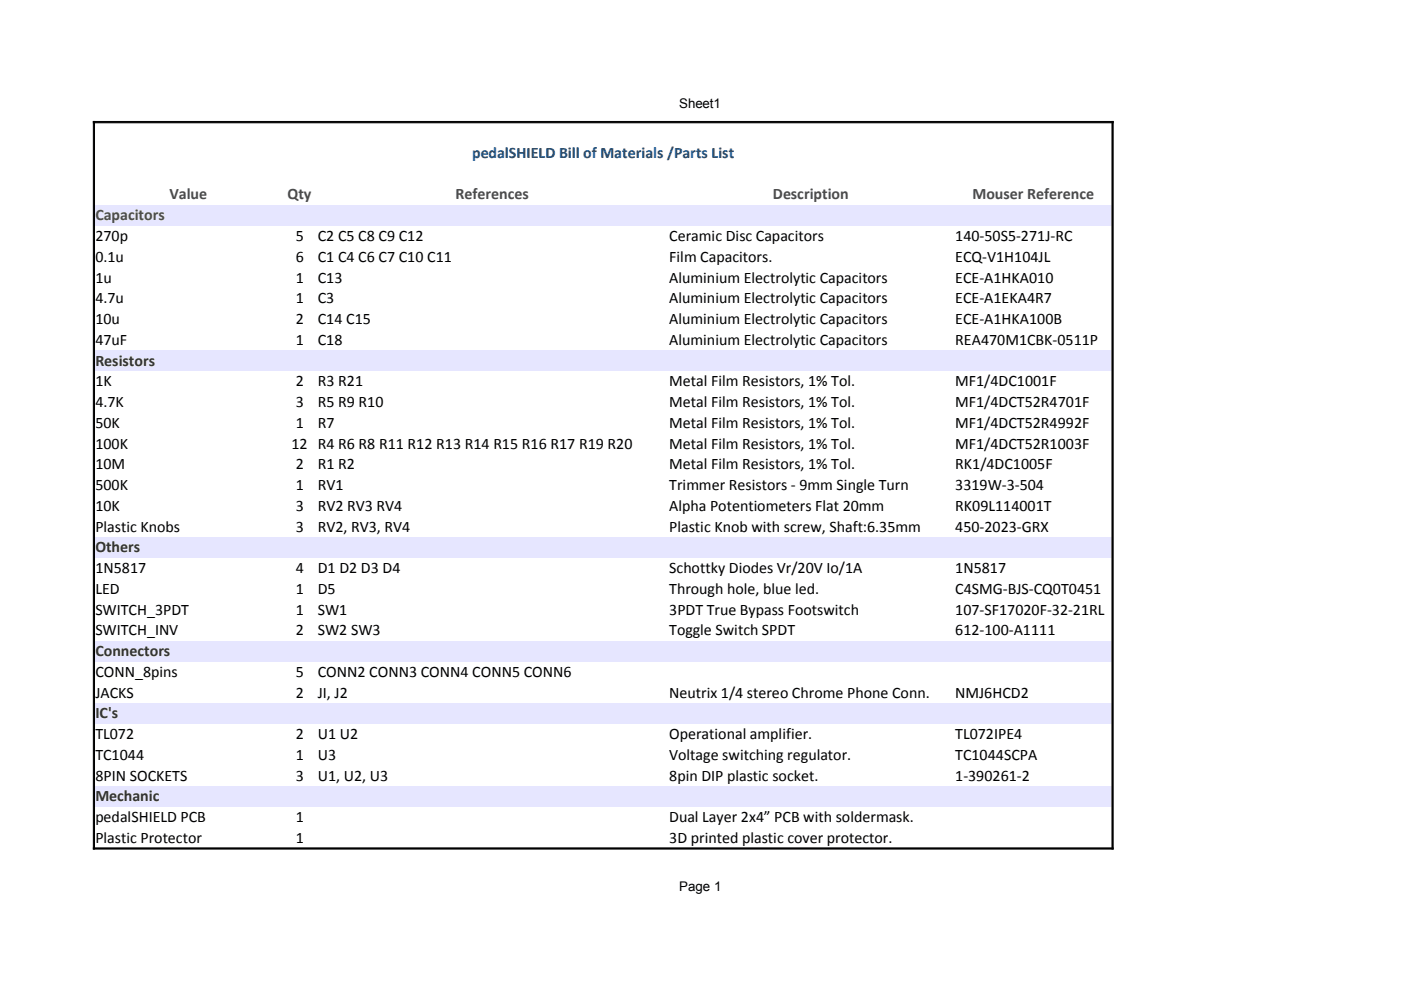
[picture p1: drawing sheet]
<svg xmlns="http://www.w3.org/2000/svg" width="297mm" height="210mm" viewBox="0 0 297 210" stroke-linecap="round" stroke-linejoin="round" font-family="sans-serif">
<defs><g id="words">
<text font-size="3.4" fill="#004586" x="100.1" y="33.5">pedalSHIELD Bill of Materials /Parts List</text>
<g font-size="3.4" fill="#4c4c4c">
<text x="20.2" y="46.7">Capacitors</text>
<text x="35.9" y="42.3">Value</text>
<text x="61" y="42.3">Qty</text>
<text x="96.6" y="42.3">References</text>
<text x="163.9" y="42.3">Description</text>
<text x="206.2" y="42.3">Mouser Reference</text>
</g>
<g font-size="3.4">
<text x="20.2" y="51.1">270p</text>
<text x="62.7" y="51.1">5</text>
<text x="67.4" y="51.1">C2 C5 C8 C9 C12</text>
<text x="141.9" y="51.1">Ceramic Disc Capacitors</text>
<text x="202.5" y="51.1">140-50S5-271J-RC</text>
<text x="20.2" y="55.5">0.1u</text>
<text x="20.2" y="59.9">1u</text>
<text x="62.7" y="55.5">6</text>
<text x="62.7" y="59.9">1</text>
<text x="67.4" y="55.5">C1 C4 C6 C7 C10 C11</text>
<text x="67.4" y="59.9">C13</text>
<text x="141.9" y="55.5">Film Capacitors.</text>
<text x="141.9" y="59.9">Aluminium Electrolytic Capacitors</text>
<text x="202.5" y="55.5">ECQ-V1H104JL</text>
<text x="202.5" y="59.9">ECE-A1HKA010</text>
<text x="20.2" y="64.3">4.7u</text>
<text x="62.7" y="64.3">1</text>
<text x="67.4" y="64.3">C3</text>
<text x="141.9" y="64.3">Aluminium Electrolytic Capacitors</text>
<text x="202.5" y="64.3">ECE-A1EKA4R7</text>
<text x="20.2" y="68.7">10u</text>
<text x="62.7" y="68.7">2</text>
<text x="67.4" y="68.7">C14 C15</text>
<text x="141.9" y="68.7">Aluminium Electrolytic Capacitors</text>
<text x="202.5" y="68.7">ECE-A1HKA100B</text>
<text x="20.2" y="73.1">47uF</text>
<text x="62.7" y="73.1">1</text>
<text x="67.4" y="73.1">C18</text>
<text x="141.9" y="73.1">Aluminium Electrolytic Capacitors</text>
<text x="202.5" y="73.1">REA470M1CBK-0511P</text>
<text x="20.2" y="81.9">1K</text>
<text x="62.7" y="81.9">2</text>
<text x="67.4" y="81.9">R3 R21</text>
<text x="141.9" y="81.9">Metal Film Resistors, 1% Tol.</text>
<text x="202.5" y="81.9">MF1/4DC1001F</text>
<text x="20.2" y="86.3">4.7K</text>
<text x="62.7" y="86.3">3</text>
<text x="67.4" y="86.3">R5 R9 R10</text>
<text x="141.9" y="86.3">Metal Film Resistors, 1% Tol.</text>
<text x="202.5" y="86.3">MF1/4DCT52R4701F</text>
<text x="20.2" y="90.7">50K</text>
<text x="20.2" y="95.1">100K</text>
<text x="61.8" y="95.1">12 R4 R6 R8 R11 R12 R13 R14 R15 R16 R17 R19 R20</text>
<text x="62.7" y="90.7">1</text>
<text x="67.4" y="90.7">R7</text>
<text x="141.9" y="90.7">Metal Film Resistors, 1% Tol.</text>
<text x="141.9" y="95.1">Metal Film Resistors, 1% Tol.</text>
<text x="202.5" y="90.7">MF1/4DCT52R4992F</text>
<text x="202.5" y="95.1">MF1/4DCT52R1003F</text>
<text x="20.2" y="99.5">10M</text>
<text x="62.7" y="99.5">2</text>
<text x="67.4" y="99.5">R1 R2</text>
<text x="141.9" y="99.5">Metal Film Resistors, 1% Tol.</text>
<text x="202.5" y="99.5">RK1/4DC1005F</text>
<text x="20.2" y="103.9">500K</text>
<text x="62.7" y="103.9">1</text>
<text x="67.4" y="103.9">RV1</text>
<text x="141.9" y="103.9">Trimmer Resistors - 9mm Single Turn</text>
<text x="202.5" y="103.9">3319W-3-504</text>
<text x="20.2" y="108.3">10K</text>
<text x="20.2" y="112.7">Plastic Knobs</text>
<text x="62.7" y="108.3">3</text>
<text x="62.7" y="112.7">3</text>
<text x="67.4" y="108.3">RV2 RV3 RV4</text>
<text x="67.4" y="112.7">RV2, RV3, RV4</text>
<text x="141.9" y="108.3">Alpha Potentiometers Flat 20mm</text>
<text x="141.9" y="112.7">Plastic Knob with screw, Shaft:6.35mm</text>
<text x="202.5" y="108.3">RK09L114001T</text>
<text x="202.5" y="112.7">450-2023-GRX</text>
<text x="20.2" y="121.5">1N5817</text>
<text x="20.2" y="125.9">LED</text>
<text x="62.7" y="121.5">4</text>
<text x="62.7" y="125.9">1</text>
<text x="67.4" y="121.5">D1 D2 D3 D4</text>
<text x="67.4" y="125.9">D5</text>
<text x="141.9" y="121.5">Schottky Diodes Vr/20V Io/1A</text>
<text x="141.9" y="125.9">Through hole, blue led.</text>
<text x="202.5" y="121.5">1N5817</text>
<text x="202.5" y="125.9">C4SMG-BJS-CQ0T0451</text>
<text x="20.2" y="130.3">SWITCH_3PDT</text>
<text x="62.7" y="130.3">1</text>
<text x="67.4" y="130.3">SW1</text>
<text x="141.9" y="130.3">3PDT True Bypass Footswitch</text>
<text x="202.5" y="130.3">107-SF17020F-32-21RL</text>
<text x="20.2" y="134.7">SWITCH_INV</text>
<text x="62.7" y="134.7">2</text>
<text x="67.4" y="134.7">SW2 SW3</text>
<text x="141.9" y="134.7">Toggle Switch SPDT</text>
<text x="202.5" y="134.7">612-100-A1111</text>
<text x="20.2" y="143.5">CONN_8pins</text>
<text x="62.7" y="143.5">5</text>
<text x="67.4" y="143.5">CONN2 CONN3 CONN4 CONN5 CONN6</text>
<text x="20.2" y="147.9">JACKS</text>
<text x="62.7" y="147.9">2</text>
<text x="67.4" y="147.9">JI, J2</text>
<text x="141.9" y="147.9">Neutrix 1/4 stereo Chrome Phone Conn.</text>
<text x="202.5" y="147.9">NMJ6HCD2</text>
<text x="20.2" y="156.7">TL072</text>
<text x="20.2" y="161.1">TC1044</text>
<text x="62.7" y="156.7">2</text>
<text x="62.7" y="161.1">1</text>
<text x="67.4" y="156.7">U1 U2</text>
<text x="67.4" y="161.1">U3</text>
<text x="141.9" y="156.7">Operational amplifier.</text>
<text x="141.9" y="161.1">Voltage switching regulator.</text>
<text x="202.5" y="156.7">TL072IPE4</text>
<text x="202.5" y="161.1">TC1044SCPA</text>
<text x="20.2" y="165.5">8PIN SOCKETS</text>
<text x="62.7" y="165.5">3</text>
<text x="67.4" y="165.5">U1, U2, U3</text>
<text x="141.9" y="165.5">8pin DIP plastic socket.</text>
<text x="202.5" y="165.5">1-390261-2</text>
<text x="20.2" y="174.3">pedalSHIELD PCB</text>
<text x="20.2" y="178.7">Plastic Protector</text>
<text x="62.7" y="174.3">1</text>
<text x="62.7" y="178.7">1</text>
<text x="141.9" y="174.3">Dual Layer 2x4” PCB with soldermask.</text>
<text x="141.9" y="178.7">3D printed plastic cover protector.</text>
</g>
<g font-size="3.4" fill="#333">
<text x="20.2" y="77.5">Resistors</text>
<text x="20.2" y="117.1">Others</text>
<text x="20.2" y="139.1">Connectors</text>
<text x="20.2" y="152.3">IC's</text>
<text x="20.2" y="169.9">Mechanic</text>
</g>
<g font-size="2.8">
<text x="144" y="23">Sheet1</text>
<text x="144" y="188.9">Page 1</text>
</g>
</g></defs>
<g fill="#e6e6ff">
<path d="M19.9 43.5h216v4.4h-216z" fill-rule="evenodd"/>
<path d="M19.9 74.3h216v4.4h-216z" fill-rule="evenodd"/>
<path d="M19.9 113.9h216v4.4h-216z" fill-rule="evenodd"/>
<path d="M19.9 135.9h216v4.4h-216z" fill-rule="evenodd"/>
<path d="M19.9 149.1h216v4.4h-216z" fill-rule="evenodd"/>
<path d="M19.9 166.7h216v4.4h-216z" fill-rule="evenodd"/>
</g>
<g fill="#000" stroke="#000" stroke-width=".21">
<path d="M19.8 25.8h216.2v.2h-216.2z" fill-rule="evenodd"/>
<path d="M19.8 25.8h.2v154.2h-.2z" fill-rule="evenodd"/>
<path d="M235.8 25.8h.2v154.2h-.2z" fill-rule="evenodd"/>
<path d="M19.8 179.8h216.2v.2h-216.2z" fill-rule="evenodd"/>
</g>
<use href="#words"/>
</svg>
